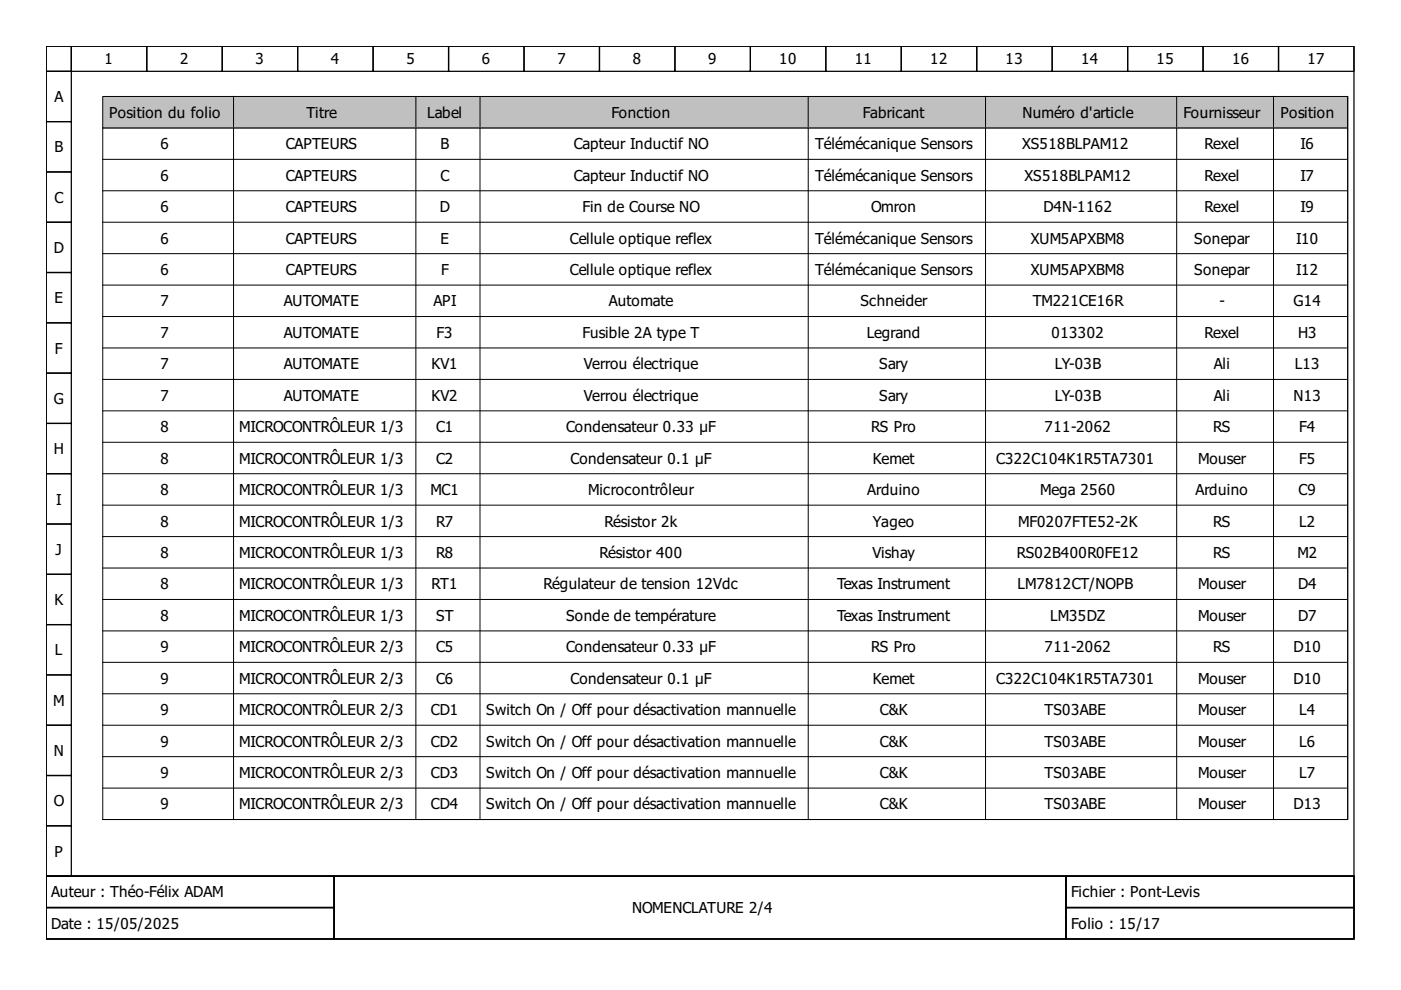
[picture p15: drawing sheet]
<svg xmlns="http://www.w3.org/2000/svg" width="297mm" height="210mm" viewBox="0 0 297 210" stroke-linecap="round" stroke-linejoin="round" font-family="sans-serif">
<defs><g id="words">
<g font-size="3.2">
<text x="22.2" y="13.7">1</text>
<text x="38.2" y="13.7">2</text>
<text x="54.2" y="13.7">3</text>
<text x="70.2" y="13.7">4</text>
<text x="86.2" y="13.7">5</text>
<text x="102.2" y="13.7">6</text>
<text x="118.2" y="13.7">7</text>
<text x="134.2" y="13.7">8</text>
<text x="150.2" y="13.7">9</text>
<text x="165.2" y="13.7">10</text>
<text x="181.2" y="13.7">11</text>
<text x="197.2" y="13.7">12</text>
<text x="213.2" y="13.7">13</text>
<text x="229.2" y="13.7">14</text>
<text x="245.2" y="13.7">15</text>
<text x="261.2" y="13.7">16</text>
<text x="277.2" y="13.7">17</text>
<text x="11.5" y="21.7">A</text>
<text x="23.1" y="25">Position du folio</text>
<text x="65" y="25">Titre</text>
<text x="90.6" y="25">Label</text>
<text x="129.6" y="25">Fonction</text>
<text x="183" y="25">Fabricant</text>
<text x="216.8" y="25">Numéro d'article</text>
<text x="250.9" y="25">Fournisseur</text>
<text x="271.5" y="25">Position</text>
<text x="11.5" y="32.3">B</text>
<text x="34.1" y="31.7">6</text>
<text x="60.6" y="31.7">CAPTEURS</text>
<text x="93.4" y="31.7">B</text>
<text x="121.6" y="31.7">Capteur Inductif NO</text>
<text x="172.8" y="31.7">Télémécanique Sensors</text>
<text x="216.7" y="31.7">XS518BLPAM12</text>
<text x="255.3" y="31.7">Rexel</text>
<text x="275.7" y="31.7">I6</text>
<text x="34.1" y="38.3">6</text>
<text x="60.6" y="38.3">CAPTEURS</text>
<text x="93.4" y="38.3">C</text>
<text x="121.6" y="38.3">Capteur Inductif NO</text>
<text x="172.8" y="38.3">Télémécanique Sensors</text>
<text x="217.2" y="38.3">XS518BLPAM12</text>
<text x="255.3" y="38.3">Rexel</text>
<text x="275.7" y="38.3">I7</text>
<text x="11.5" y="43">C</text>
<text x="34.1" y="45">6</text>
<text x="60.6" y="45">CAPTEURS</text>
<text x="93.2" y="45">D</text>
<text x="123.5" y="45">Fin de Course NO</text>
<text x="184.7" y="45">Omron</text>
<text x="221.2" y="45">D4N-1162</text>
<text x="255.3" y="45">Rexel</text>
<text x="275.7" y="45">I9</text>
<text x="11.4" y="53.6">D</text>
<text x="34.1" y="51.6">6</text>
<text x="60.6" y="51.6">CAPTEURS</text>
<text x="93.4" y="51.6">E</text>
<text x="120.8" y="51.6">Cellule optique reflex</text>
<text x="172.8" y="51.6">Télémécanique Sensors</text>
<text x="218.6" y="51.6">XUM5APXBM8</text>
<text x="253.2" y="51.6">Sonepar</text>
<text x="274.8" y="51.6">I10</text>
<text x="34.1" y="58.3">6</text>
<text x="60.6" y="58.3">CAPTEURS</text>
<text x="93.5" y="58.3">F</text>
<text x="120.8" y="58.3">Cellule optique reflex</text>
<text x="172.8" y="58.3">Télémécanique Sensors</text>
<text x="218.6" y="58.3">XUM5APXBM8</text>
<text x="253.2" y="58.3">Sonepar</text>
<text x="274.8" y="58.3">I12</text>
<text x="11.5" y="64.3">E</text>
<text x="34.1" y="65">7</text>
<text x="60.2" y="65">AUTOMATE</text>
<text x="91.9" y="65">API</text>
<text x="129.1" y="65">Automate</text>
<text x="182.4" y="65">Schneider</text>
<text x="219" y="65">TM221CE16R</text>
<text x="258.5" y="65">-</text>
<text x="274.3" y="65">G14</text>
<text x="34.1" y="71.6">7</text>
<text x="60.2" y="71.6">AUTOMATE</text>
<text x="92.6" y="71.6">F3</text>
<text x="123.5" y="71.6">Fusible 2A type T</text>
<text x="183.8" y="71.6">Legrand</text>
<text x="222.9" y="71.6">013302</text>
<text x="255.3" y="71.6">Rexel</text>
<text x="275.2" y="71.6">H3</text>
<text x="11.7" y="75">F</text>
<text x="34.1" y="78.3">7</text>
<text x="60.2" y="78.3">AUTOMATE</text>
<text x="91.5" y="78.3">KV1</text>
<text x="123.8" y="78.3">Verrou électrique</text>
<text x="186.4" y="78.3">Sary</text>
<text x="223.6" y="78.3">LY-03B</text>
<text x="257.3" y="78.3">Ali</text>
<text x="274.5" y="78.3">L13</text>
<text x="11.4" y="85.6">G</text>
<text x="34.1" y="85">7</text>
<text x="60.2" y="85">AUTOMATE</text>
<text x="91.5" y="85">KV2</text>
<text x="123.8" y="85">Verrou électrique</text>
<text x="186.4" y="85">Sary</text>
<text x="223.6" y="85">LY-03B</text>
<text x="257.3" y="85">Ali</text>
<text x="274.3" y="85">N13</text>
<text x="34.1" y="91.6">8</text>
<text x="50.7" y="91.6">MICROCONTRÔLEUR 1/3</text>
<text x="92.4" y="91.6">C1</text>
<text x="120" y="91.6">Condensateur 0.33 µF</text>
<text x="184.7" y="91.6">RS Pro</text>
<text x="221.5" y="91.6">711-2062</text>
<text x="257.2" y="91.6">RS</text>
<text x="275.5" y="91.6">F4</text>
<text x="11.4" y="96.3">H</text>
<text x="34.1" y="98.3">8</text>
<text x="50.7" y="98.3">MICROCONTRÔLEUR 1/3</text>
<text x="92.4" y="98.3">C2</text>
<text x="121" y="98.3">Condensateur 0.1 µF</text>
<text x="185.1" y="98.3">Kemet</text>
<text x="211.2" y="98.3">C322C104K1R5TA7301</text>
<text x="254" y="98.3">Mouser</text>
<text x="275.5" y="98.3">F5</text>
<text x="11.9" y="107">I</text>
<text x="34.1" y="105">8</text>
<text x="50.7" y="105">MICROCONTRÔLEUR 1/3</text>
<text x="91.2" y="105">MC1</text>
<text x="124.7" y="105">Microcontrôleur</text>
<text x="183.9" y="105">Arduino</text>
<text x="220.6" y="105">Mega 2560</text>
<text x="253.5" y="105">Arduino</text>
<text x="275.3" y="105">C9</text>
<text x="34.1" y="111.6">8</text>
<text x="50.7" y="111.6">MICROCONTRÔLEUR 1/3</text>
<text x="92.4" y="111.6">R7</text>
<text x="128.2" y="111.6">Résistor 2k</text>
<text x="185.1" y="111.6">Yageo</text>
<text x="215.9" y="111.6">MF0207FTE52-2K</text>
<text x="257.2" y="111.6">RS</text>
<text x="275.5" y="111.6">L2</text>
<text x="11.8" y="117.6">J</text>
<text x="34.1" y="118.3">8</text>
<text x="50.7" y="118.3">MICROCONTRÔLEUR 1/3</text>
<text x="92.4" y="118.3">R8</text>
<text x="127.1" y="118.3">Résistor 400</text>
<text x="185" y="118.3">Vishay</text>
<text x="215.6" y="118.3">RS02B400R0FE12</text>
<text x="257.2" y="118.3">RS</text>
<text x="275.1" y="118.3">M2</text>
<text x="34.1" y="125">8</text>
<text x="50.7" y="125">MICROCONTRÔLEUR 1/3</text>
<text x="91.5" y="125">RT1</text>
<text x="115.2" y="125">Régulateur de tension 12Vdc</text>
<text x="177.5" y="125">Texas Instrument</text>
<text x="215.8" y="125">LM7812CT/NOPB</text>
<text x="254" y="125">Mouser</text>
<text x="275.2" y="125">D4</text>
<text x="11.5" y="128.3">K</text>
<text x="34.1" y="131.6">8</text>
<text x="50.7" y="131.6">MICROCONTRÔLEUR 1/3</text>
<text x="92.4" y="131.6">ST</text>
<text x="120" y="131.6">Sonde de température</text>
<text x="177.5" y="131.6">Texas Instrument</text>
<text x="222.7" y="131.6">LM35DZ</text>
<text x="254" y="131.6">Mouser</text>
<text x="275.2" y="131.6">D7</text>
<text x="11.7" y="139">L</text>
<text x="34.1" y="138.3">9</text>
<text x="50.7" y="138.3">MICROCONTRÔLEUR 2/3</text>
<text x="92.4" y="138.3">C5</text>
<text x="120" y="138.3">Condensateur 0.33 µF</text>
<text x="184.7" y="138.3">RS Pro</text>
<text x="221.5" y="138.3">711-2062</text>
<text x="257.2" y="138.3">RS</text>
<text x="274.3" y="138.3">D10</text>
<text x="11.3" y="149.6">M</text>
<text x="34.1" y="145">9</text>
<text x="50.7" y="145">MICROCONTRÔLEUR 2/3</text>
<text x="92.4" y="145">C6</text>
<text x="121" y="145">Condensateur 0.1 µF</text>
<text x="185.1" y="145">Kemet</text>
<text x="211.2" y="145">C322C104K1R5TA7301</text>
<text x="254" y="145">Mouser</text>
<text x="274.3" y="145">D10</text>
<text x="34.1" y="151.6">9</text>
<text x="50.7" y="151.6">MICROCONTRÔLEUR 2/3</text>
<text x="91.4" y="151.6">CD1</text>
<text x="103.1" y="151.6">Switch On / Off pour désactivation mannuelle</text>
<text x="186.6" y="151.6">C&amp;K</text>
<text x="221.5" y="151.6">TS03ABE</text>
<text x="254" y="151.6">Mouser</text>
<text x="275.5" y="151.6">L4</text>
<text x="11.4" y="160.3">N</text>
<text x="34.1" y="158.3">9</text>
<text x="50.7" y="158.3">MICROCONTRÔLEUR 2/3</text>
<text x="91.4" y="158.3">CD2</text>
<text x="103.1" y="158.3">Switch On / Off pour désactivation mannuelle</text>
<text x="186.6" y="158.3">C&amp;K</text>
<text x="221.5" y="158.3">TS03ABE</text>
<text x="254" y="158.3">Mouser</text>
<text x="275.5" y="158.3">L6</text>
<text x="34.1" y="165">9</text>
<text x="50.7" y="165">MICROCONTRÔLEUR 2/3</text>
<text x="91.4" y="165">CD3</text>
<text x="103.1" y="165">Switch On / Off pour désactivation mannuelle</text>
<text x="186.6" y="165">C&amp;K</text>
<text x="221.5" y="165">TS03ABE</text>
<text x="254" y="165">Mouser</text>
<text x="275.5" y="165">L7</text>
<text x="11.4" y="171">O</text>
<text x="34.1" y="171.6">9</text>
<text x="50.7" y="171.6">MICROCONTRÔLEUR 2/3</text>
<text x="91.4" y="171.6">CD4</text>
<text x="103.1" y="171.6">Switch On / Off pour désactivation mannuelle</text>
<text x="186.6" y="171.6">C&amp;K</text>
<text x="221.5" y="171.6">TS03ABE</text>
<text x="254" y="171.6">Mouser</text>
<text x="274.3" y="171.6">D13</text>
<text x="11.5" y="181.6">P</text>
<text x="10.9" y="190.3">Auteur : Théo-Félix ADAM</text>
<text x="227.1" y="190.3">Fichier : Pont-Levis</text>
<text x="10.9" y="197">Date : 15/05/2025</text>
<text x="134" y="193.6">NOMENCLATURE 2/4</text>
<text x="227.1" y="197">Folio : 15/17</text>
</g>
</g></defs>
<g fill="none" stroke="#000" stroke-width=".27">
<path d="M9.8 9.8h277.3v176h-277.3zM9.8 9.8h5.3v5.3h-5.3zM9.8 15.1h5.3v10.7h-5.3zM15.1 9.8h16v5.3h-16zM31.1 9.8h16v5.3h-16zM47.1 9.8h16v5.3h-16zM63.1 9.8h16v5.3h-16zM79.1 9.8h16v5.3h-16zM95.1 9.8h16v5.3h-16zM111.1 9.8h16v5.3h-16zM127.1 9.8h16v5.3h-16zM143.1 9.8h16v5.3h-16z"/>
<path d="M159.1 9.8h16v5.3h-16zM175.1 9.8h16v5.3h-16zM191.1 9.8h16v5.3h-16zM207.1 9.8h16v5.3h-16zM223.1 9.8h16v5.3h-16zM239.1 9.8h16v5.3h-16zM255.1 9.8h16v5.3h-16zM271.1 9.8h16v5.3h-16zM9.8 25.8h5.3v10.7h-5.3zM9.8 36.5h5.3v10.6h-5.3zM9.8 47.1h5.3v10.7h-5.3zM9.8 57.8h5.3v10.6h-5.3z"/>
<path d="M9.8 68.4h5.3v10.7h-5.3zM9.8 79.1h5.3v10.7h-5.3zM9.8 89.8h5.3v10.6h-5.3zM9.8 100.4h5.3v10.7h-5.3zM9.8 111.1h5.3v10.7h-5.3zM9.8 121.8h5.3v10.6h-5.3zM9.8 132.4h5.3v10.7h-5.3zM9.8 143.1h5.3v10.7h-5.3zM9.8 153.8h5.3v10.6h-5.3zM9.8 164.4h5.3v10.7h-5.3zM9.8 175.1h5.3v10.7h-5.3zM9.8 185.8h277.3v13.3h-277.3z"/>
<path d="M9.8 185.8h61v6.6h-61zM9.8 192.4h61v6.7h-61zM70.8 185.8h155.2v13.3h-155.2zM226 185.8h61.1v6.6h-61.1zM226 192.4h61.1v6.7h-61.1z"/>
</g>
<g fill="none" stroke="#000" stroke-width=".21">
<path d="M21.8 27.1h263.9v146.7h-263.9zM21.8 33.8h263.7M49.5 27.1v146.7M88.2 27.1v146.7M101.8 27.1v146.7M171.4 27.1v146.7M209 27.1v146.7M249.5 27.1v146.7M270 27.1v146.7M285.7 27.1v146.7M21.8 40.5h263.7M21.8 47.1h263.7"/>
<path d="M21.8 53.8h263.7M21.8 60.4h263.7M21.8 67.1h263.7M21.8 73.8h263.7M21.8 80.4h263.7M21.8 87.1h263.7M21.8 93.8h263.7M21.8 100.4h263.7M21.8 107.1h263.7M21.8 113.8h263.7M21.8 120.4h263.7M21.8 127.1h263.7"/>
<path d="M21.8 133.8h263.7M21.8 140.4h263.7M21.8 147.1h263.7M21.8 153.8h263.7M21.8 160.4h263.7M21.8 167.1h263.7M21.8 173.8h263.7"/>
</g>
<path d="M21.8 20.5h263.9v6.6h-263.9z" fill="#c0c0c0" stroke="#000" stroke-width=".21"/>
<path d="M49.5 20.5v6.4M88.2 20.5v6.4M101.8 20.5v6.4M171.4 20.5v6.4M209 20.5v6.4M249.5 20.5v6.4M270 20.5v6.4M285.7 20.5v6.4" fill="none" stroke="#000" stroke-width=".21"/>
<use href="#words"/>
</svg>
